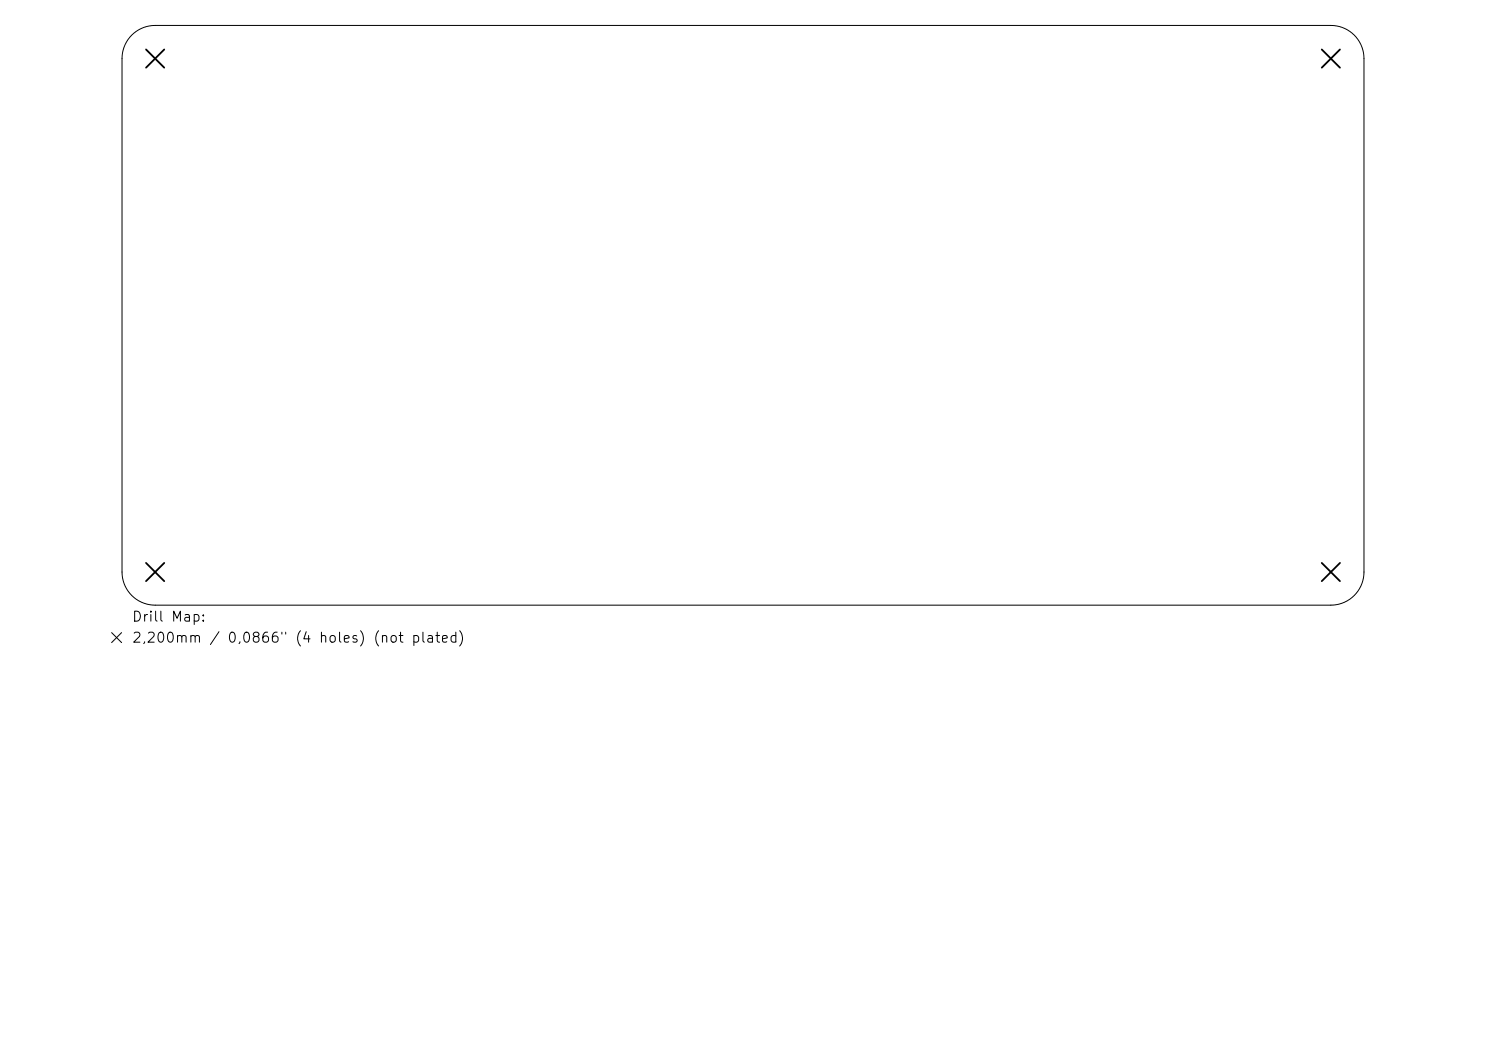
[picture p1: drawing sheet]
<svg xmlns="http://www.w3.org/2000/svg" width="297mm" height="210mm" viewBox="0 0 297 210" stroke-linecap="round" stroke-linejoin="round" font-family="sans-serif">
<defs><g id="words">
<g font-size="2">
<text x="26.2" y="124.7">Drill Map:</text>
<text x="26.2" y="128.9">2,200mm / 0,0866&quot; (4 holes) (not plated)</text>
</g>
</g></defs>
<path d="M26.3 7a6.6 6.6 0 0 1 4.7-1.9h235a6.6 6.6 0 0 1 6.6 6.6v102.6a6.6 6.6 0 0 1-6.6 6.6h-235a6.6 6.6 0 0 1-6.6-6.6v-102.6a6.6 6.6 0 0 1 1.9-4.7zM22.3 126.4l2 2M24.3 126.4l-2 2" fill="none" stroke="#000" stroke-width=".2"/>
<path d="M29.2 9.9l3.6 3.6M32.8 9.9l-3.6 3.6M264.2 9.9l3.6 3.6M267.8 9.9l-3.6 3.6M29.2 112.5l3.6 3.6M32.8 112.5l-3.6 3.6M264.2 112.5l3.6 3.6M267.8 112.5l-3.6 3.6" fill="none" stroke="#000" stroke-width=".36"/>
<use href="#words"/>
</svg>
